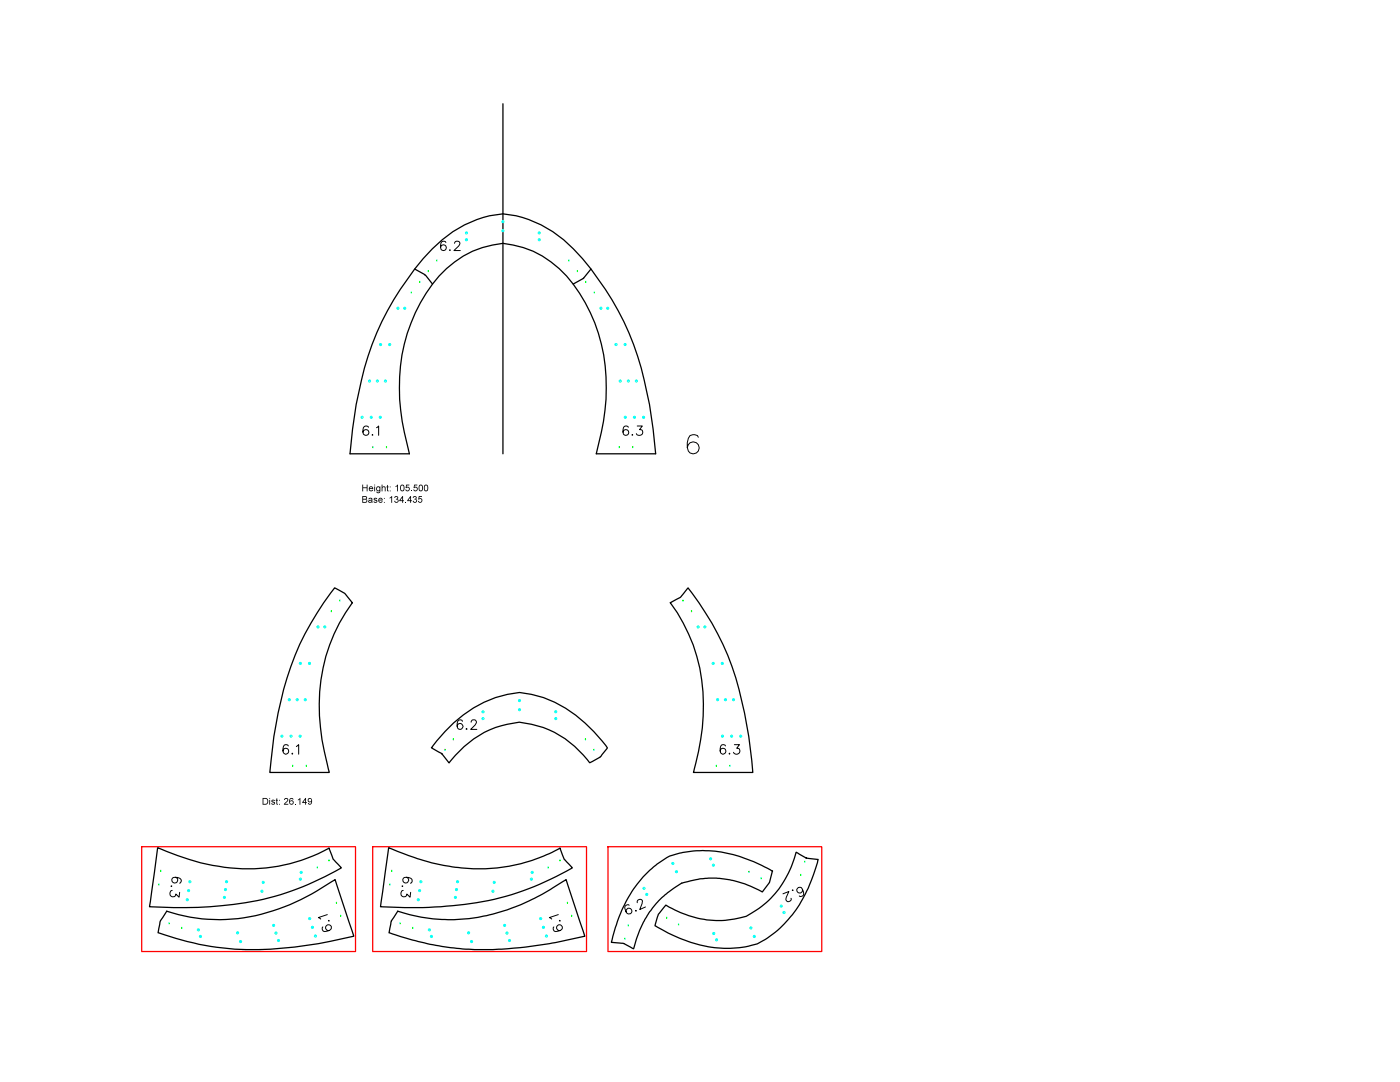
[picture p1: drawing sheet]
<svg xmlns="http://www.w3.org/2000/svg" width="279mm" height="216mm" viewBox="0 0 279 216" stroke-linecap="round" stroke-linejoin="round" font-family="sans-serif">
<path d="M139.4 87.2a1.11 1.11 0 0 0-1.1-.5 1.11 1.11 0 0 0-.9 .8 2.69 2.69 0 0 0 .3 2.9 1.19 1.19 0 0 0 1.7-.6 1.19 1.19 0 0 0-.8-1.6 1.19 1.19 0 0 0-1.4 1.1" fill="none" stroke="#000" stroke-width=".2"/>
<g fill="#000">
<path d="M72.3 96.7h.2v.5h.7v-.5h.2v1.3h-.2v-.6h-.7v.6h-.2zM76.2 96.7h.1v.5a.34 .34 0 0 1 .4-.2 .34 .34 0 0 1 .3 .4v.6h-.2v-.6a.24 .24 0 0 0-.3-.2 .24 .24 0 0 0-.2 .3v.5h-.1zM77.2 96.8l.2-.1v.4h.1l-.1 .7 .2 .2-.3-.1-.1-.7h-.1zM78.8 99.1a.36 .36 0 0 1 .6 0 .36 .36 0 0 1-.1 .5 .42 .42 0 0 1 0 .7 .42 .42 0 0 1-.6-.3l.1-.1a.27 .27 0 0 0 .3 .3 .27 .27 0 0 0 .3-.3 .27 .27 0 0 0-.4-.2v-.2a.23 .23 0 0 0 .3-.2 .23 .23 0 0 0-.3-.2 .23 .23 0 0 0-.2 .3l-.1-.1zM78.9 97l.5-.3v1.3h-.1v-1l-.4 .2zM81.1 96.7h.6v.2h-.5l-.1 .3a.44 .44 0 0 1 .6 .3 .44 .44 0 0 1-.3 .5 .44 .44 0 0 1-.5-.3h.2a.28 .28 0 0 0 .4 .1 .28 .28 0 0 0 0-.4 .28 .28 0 0 0-.4 0h-.2zM82 97.9h.2v.1h-.2zM82.5 99.1a.36 .36 0 0 1 .5 0 .36 .36 0 0 1 0 .5 .42 .42 0 0 1 0 .7 .42 .42 0 0 1-.6-.3l.1-.1a.27 .27 0 0 0 .3 .3 .27 .27 0 0 0 .3-.3 .27 .27 0 0 0-.4-.2v-.2a.23 .23 0 0 0 .3-.2 .23 .23 0 0 0-.3-.2 .23 .23 0 0 0-.2 .3l-.1-.1zM82.7 96.7h.6v.2h-.5l-.1 .3a.44 .44 0 0 1 .6 .3 .44 .44 0 0 1-.3 .5 .44 .44 0 0 1-.5-.3h.2a.28 .28 0 0 0 .4 .1 .28 .28 0 0 0 0-.4 .28 .28 0 0 0-.4 0h-.2zM83.6 99h.6v.2h-.5v.3a.44 .44 0 0 1 .6 .2 .44 .44 0 0 1-.3 .6 .44 .44 0 0 1-.6-.3h.2a.28 .28 0 0 0 .4 .1 .28 .28 0 0 0 .1-.4 .28 .28 0 0 0-.5 0h-.1zM74.6 99.4l.4-.1 .3 .2-.2 .1-.3-.1v.2a.38 .38 0 0 1 .5 .4 .38 .38 0 0 1-.6 .2l-.2-.2 .5 .1 .2-.2-.2-.1a.35 .35 0 0 1-.3-.1 .35 .35 0 0 1-.1-.4zM77.8 99.3l.5-.3v1.3h-.2v-1l-.3 .2z"/>
<path d="M80.9 100.2h.1v.1h-.1z"/>
<path d="M73.7 97.2a.45 .45 0 0 1 .6-.1 .45 .45 0 0 1 .2 .5h-.7a.28 .28 0 0 0 .2 .3 .28 .28 0 0 0 .3-.2h.2a.49 .49 0 0 1-.8 .2 .49 .49 0 0 1 0-.7zM73.9 97.3l-.1 .1h.5l-.1-.2z"/>
<path d="M74.7 96.7h.2v.2h-.2zM74.7 97.1h.2v.9h-.2z"/>
<path d="M75.2 97.2l.3-.2 .4 .1v.8a.41 .41 0 0 1-.3 .5 .41 .41 0 0 1-.5-.3l.2 .1a.27 .27 0 0 0 .3 0 .27 .27 0 0 0 .1-.3 .47 .47 0 0 1-.6-.1 .47 .47 0 0 1 .1-.6zM75.2 97.6a.3 .3 0 0 0 .6 0 .3 .3 0 0 0-.6 0z"/>
<path d="M75.6 99.5a.45 .45 0 0 1 .5-.1 .45 .45 0 0 1 .3 .5h-.7a.28 .28 0 0 0 .2 .3 .28 .28 0 0 0 .3-.2h.2a.49 .49 0 0 1-.8 .2 .49 .49 0 0 1 0-.7zM75.7 99.5v.2h.5l-.1-.2z"/>
<path d="M76.6 99.4h.2v.1h-.2zM76.6 100.2h.2v.1h-.2z"/>
<path d="M77.8 97.1h.2v.1h-.2zM77.8 97.9h.2v.1h-.2z"/>
<path d="M80 96.8a.48 .48 0 0 1 .6 0 .48 .48 0 0 1 .1 .6 .48 .48 0 0 1-.4 .6 .48 .48 0 0 1-.5-.6zM80.1 97l-.1 .6 .2 .3a.5 .5 0 0 0 .4-.5 .5 .5 0 0 0-.4-.5z"/>
<path d="M83.7 96.8a.48 .48 0 0 1 .6 0 .48 .48 0 0 1 .1 .6 .48 .48 0 0 1-.4 .6 .48 .48 0 0 1-.5-.6zM83.8 97l-.1 .6 .2 .3a.5 .5 0 0 0 .3-.5 .5 .5 0 0 0-.3-.5z"/>
<path d="M84.8 96.8a.48 .48 0 0 1 .5 0 .48 .48 0 0 1 .2 .6 .48 .48 0 0 1-.5 .6 .48 .48 0 0 1-.4-.6zM84.8 97v.6l.1 .3a.5 .5 0 0 0 .4-.5 .5 .5 0 0 0-.4-.5z"/>
<path d="M72.3 99h.5a.35 .35 0 0 1 .4 .2 .35 .35 0 0 1-.1 .4 .38 .38 0 0 1 .2 .5 .38 .38 0 0 1-.5 .2h-.5zM72.5 99.2v.3h.3a.2 .2 0 0 0 .3-.1 .2 .2 0 0 0-.2-.2zM72.5 99.7v.5l.6-.2a.25 .25 0 0 0 0-.2 .25 .25 0 0 0-.3-.1z"/>
<path d="M73.6 99.4l.5-.1a.6 .6 0 0 1 .2 .9l.1 .1-.3-.1a.33 .33 0 0 1-.5 .1 .33 .33 0 0 1 0-.5l.5-.1a.23 .23 0 0 0-.2-.2 .23 .23 0 0 0-.2 .2l-.2-.1zM73.7 100v.1l.2 .1 .2-.3z"/>
<path d="M80.3 99h.1v.8h.2v.2h-.2v.3h-.1v-.3h-.6zM80.3 99.3l-.4 .5h.4z"/>
<path d="M81.9 99h.1v.8h.2v.2h-.2v.3h-.1v-.3h-.6zM81.9 99.3l-.4 .5h.4z"/>
</g>
<path d="M100.4 20.7v69.9M100.4 42.7a22 22 0 0 0-14.1 7 56.1 56.1 0 0 0-14.2 26.2l-1 4.8-.7 4.9-.5 5M100.4 48.6a20 20 0 0 0-15.4 9.9 35.4 35.4 0 0 0-4.7 25.6l1.4 6.5" fill="none" stroke="#000" stroke-width=".25"/>
<path d="M82.1 58.5h.1M83.8 56.3h.1M85.5 54.2h.1M87.2 52.1h.1" fill="none" stroke="#0f0" stroke-width=".25"/>
<circle cx="72.3" cy="83.3" r=".21" fill="none" stroke="#0ff" stroke-width=".2"/>
<circle cx="74.1" cy="83.3" r=".21" fill="none" stroke="#0ff" stroke-width=".2"/>
<circle cx="75.9" cy="83.3" r=".21" fill="none" stroke="#0ff" stroke-width=".2"/>
<circle cx="73.7" cy="76" r=".21" fill="none" stroke="#0ff" stroke-width=".2"/>
<circle cx="75.3" cy="76" r=".21" fill="none" stroke="#0ff" stroke-width=".2"/>
<circle cx="76.9" cy="76" r=".21" fill="none" stroke="#0ff" stroke-width=".2"/>
<circle cx="75.9" cy="68.7" r=".21" fill="none" stroke="#0ff" stroke-width=".2"/>
<circle cx="77.8" cy="68.7" r=".21" fill="none" stroke="#0ff" stroke-width=".2"/>
<circle cx="79.4" cy="61.5" r=".21" fill="none" stroke="#0ff" stroke-width=".2"/>
<circle cx="80.8" cy="61.5" r=".21" fill="none" stroke="#0ff" stroke-width=".2"/>
<circle cx="93.1" cy="46.5" r=".21" fill="none" stroke="#0ff" stroke-width=".2"/>
<circle cx="93.1" cy="47.8" r=".21" fill="none" stroke="#0ff" stroke-width=".2"/>
<circle cx="100.4" cy="44.2" r=".21" fill="none" stroke="#0ff" stroke-width=".2"/>
<circle cx="100.4" cy="46.1" r=".21" fill="none" stroke="#0ff" stroke-width=".2"/>
<path d="M82.8 53.7l2 1.1M84.7 54.8l.2 .1M84.9 54.9l1.4 1.8M100.4 42.7a22.1 22.1 0 0 1 14 7 56.1 56.1 0 0 1 14.2 26.2l1 4.8 .7 4.9 .6 5M100.4 48.6a20 20 0 0 1 15.3 9.9 35.4 35.4 0 0 1 4.7 25.6l-1.4 6.5M69.9 90.6h11.8" fill="none" stroke="#000" stroke-width=".25"/>
<path d="M113.5 52.1h.1M115.2 54.2h.1M116.9 56.3h.1M118.6 58.5h.1M74.4 89.3h.1M77.1 89.3h.1" fill="none" stroke="#0f0" stroke-width=".25"/>
<path d="M89 48.4a.54 .54 0 0 0-.5-.3 .54 .54 0 0 0-.5 .4 1.44 1.44 0 0 0 .2 1.4 .58 .58 0 0 0 .8-.2 .58 .58 0 0 0-.3-.8 .58 .58 0 0 0-.8 .5M89.8 49.8l-.1 .1h.2M90.7 48.6l.1-.3a.59 .59 0 0 1 1 .2l-.3 .6-.9 .9h1.3M73.5 85.3a.58 .58 0 0 0-1 0 1.31 1.31 0 0 0 .2 1.5 .59 .59 0 0 0 .9-.3 .59 .59 0 0 0-.4-.8 .59 .59 0 0 0-.8 .5M74.3 86.7v.2l.1-.1M75.1 85.3l.5-.3v1.9" fill="none" stroke="#000" stroke-width=".2"/>
<circle cx="128.4" cy="83.3" r=".21" fill="none" stroke="#0ff" stroke-width=".2"/>
<circle cx="126.6" cy="83.3" r=".21" fill="none" stroke="#0ff" stroke-width=".2"/>
<circle cx="124.8" cy="83.3" r=".21" fill="none" stroke="#0ff" stroke-width=".2"/>
<circle cx="127" cy="76" r=".21" fill="none" stroke="#0ff" stroke-width=".2"/>
<circle cx="125.4" cy="76" r=".21" fill="none" stroke="#0ff" stroke-width=".2"/>
<circle cx="123.8" cy="76" r=".21" fill="none" stroke="#0ff" stroke-width=".2"/>
<circle cx="124.8" cy="68.7" r=".21" fill="none" stroke="#0ff" stroke-width=".2"/>
<circle cx="122.9" cy="68.7" r=".21" fill="none" stroke="#0ff" stroke-width=".2"/>
<circle cx="121.3" cy="61.5" r=".21" fill="none" stroke="#0ff" stroke-width=".2"/>
<circle cx="119.9" cy="61.5" r=".21" fill="none" stroke="#0ff" stroke-width=".2"/>
<circle cx="107.6" cy="46.5" r=".21" fill="none" stroke="#0ff" stroke-width=".2"/>
<circle cx="107.6" cy="47.8" r=".21" fill="none" stroke="#0ff" stroke-width=".2"/>
<path d="M117.9 53.7a6.4 6.4 0 0 1-3.5 3M119 90.6h11.9M66.8 117.3a5.2 5.2 0 0 1 2.6 1.8l.9 1.2a35.4 35.4 0 0 0-6 27.3l1.4 6.5h-11.9a74.1 74.1 0 0 1 6-25.5 65.4 65.4 0 0 1 7-11.3z" fill="none" stroke="#000" stroke-width=".25"/>
<path d="M123.6 89.3h.1M126.3 89.3h.1M67.8 119.9h.1M66.1 122h.1" fill="none" stroke="#0f0" stroke-width=".25"/>
<path d="M125.4 85.3a.54 .54 0 0 0-.5-.3 .54 .54 0 0 0-.5 .3 1.14 1.14 0 0 0 .4 1.6 .58 .58 0 0 0 .7-.5 .58 .58 0 0 0-.5-.7 .58 .58 0 0 0-.7 .5M126.2 86.7l-.1 .1h.2M127.2 85h1l-.6 .7a.6 .6 0 0 1 .7 .7 .6 .6 0 0 1-.8 .5l-.3-.1-.2-.3" fill="none" stroke="#000" stroke-width=".2"/>
<circle cx="56.3" cy="146.9" r=".21" fill="none" stroke="#0ff" stroke-width=".2"/>
<circle cx="58.1" cy="146.9" r=".21" fill="none" stroke="#0ff" stroke-width=".2"/>
<circle cx="59.9" cy="146.9" r=".21" fill="none" stroke="#0ff" stroke-width=".2"/>
<circle cx="57.7" cy="139.6" r=".21" fill="none" stroke="#0ff" stroke-width=".2"/>
<circle cx="59.3" cy="139.6" r=".21" fill="none" stroke="#0ff" stroke-width=".2"/>
<circle cx="60.9" cy="139.6" r=".21" fill="none" stroke="#0ff" stroke-width=".2"/>
<circle cx="59.9" cy="132.4" r=".21" fill="none" stroke="#0ff" stroke-width=".2"/>
<circle cx="61.8" cy="132.4" r=".21" fill="none" stroke="#0ff" stroke-width=".2"/>
<circle cx="63.5" cy="125.1" r=".21" fill="none" stroke="#0ff" stroke-width=".2"/>
<circle cx="64.8" cy="125.1" r=".21" fill="none" stroke="#0ff" stroke-width=".2"/>
<path d="M58.4 152.9h.1M61.1 152.9h.1M88.8 149.7h.1M90.5 147.6h.1" fill="none" stroke="#0f0" stroke-width=".25"/>
<path d="M57.5 148.8a.56 .56 0 0 0-.8-.1 1.13 1.13 0 0 0 .4 1.8 .59 .59 0 0 0 .5-.6 .59 .59 0 0 0-.5-.6 .59 .59 0 0 0-.6 .6M58.3 150.3v.2l.1-.1M59.1 149l.5-.4v1.9" fill="none" stroke="#000" stroke-width=".2"/>
<circle cx="96.4" cy="142" r=".21" fill="none" stroke="#0ff" stroke-width=".2"/>
<circle cx="96.4" cy="143.4" r=".21" fill="none" stroke="#0ff" stroke-width=".2"/>
<circle cx="103.7" cy="139.8" r=".21" fill="none" stroke="#0ff" stroke-width=".2"/>
<circle cx="103.7" cy="141.6" r=".21" fill="none" stroke="#0ff" stroke-width=".2"/>
<path d="M92.3 143.9a.53 .53 0 0 0-.8-.2 1.57 1.57 0 0 0 0 1.8 .6 .6 0 0 0 .9-.3 .6 .6 0 0 0-.4-.8 .6 .6 0 0 0-.8 .5M93.1 145.4l-.1 .1h.2M94 144.1l.4-.5h.3l.3 .2a.61 .61 0 0 1-.2 .9l-.9 .8h1.3" fill="none" stroke="#000" stroke-width=".2"/>
<path d="M88.8 146a23.4 23.4 0 0 1 14.9-7.8 23 23 0 0 1 14.8 7.8l2.7 3.3-1.5 1.8-2 1.1a20.5 20.5 0 0 0-14.1-8.1 19.4 19.4 0 0 0-14 8.1l-1.5-1.9-2-1.1z" fill="none" stroke="#000" stroke-width=".25"/>
<path d="M116.8 147.6h.1M118.5 149.7h.1" fill="none" stroke="#0f0" stroke-width=".25"/>
<circle cx="110.9" cy="142" r=".21" fill="none" stroke="#0ff" stroke-width=".2"/>
<circle cx="110.9" cy="143.4" r=".21" fill="none" stroke="#0ff" stroke-width=".2"/>
<path d="M133.8 120.3l2-1.1 1.5-1.9a56.6 56.6 0 0 1 11.3 25l.8 4.7 .8 7.1h-11.8a42.7 42.7 0 0 0 .7-23.1 34 34 0 0 0-5.3-10.7z" fill="none" stroke="#000" stroke-width=".25"/>
<path d="M136.3 119.9h.1M138 122h.1" fill="none" stroke="#0f0" stroke-width=".25"/>
<circle cx="147.8" cy="146.9" r=".21" fill="none" stroke="#0ff" stroke-width=".2"/>
<circle cx="146" cy="146.9" r=".21" fill="none" stroke="#0ff" stroke-width=".2"/>
<circle cx="144.2" cy="146.9" r=".21" fill="none" stroke="#0ff" stroke-width=".2"/>
<circle cx="146.4" cy="139.6" r=".21" fill="none" stroke="#0ff" stroke-width=".2"/>
<circle cx="144.8" cy="139.6" r=".21" fill="none" stroke="#0ff" stroke-width=".2"/>
<circle cx="143.2" cy="139.6" r=".21" fill="none" stroke="#0ff" stroke-width=".2"/>
<circle cx="144.1" cy="132.4" r=".21" fill="none" stroke="#0ff" stroke-width=".2"/>
<circle cx="142.3" cy="132.4" r=".21" fill="none" stroke="#0ff" stroke-width=".2"/>
<circle cx="140.7" cy="125.1" r=".21" fill="none" stroke="#0ff" stroke-width=".2"/>
<circle cx="139.3" cy="125.1" r=".21" fill="none" stroke="#0ff" stroke-width=".2"/>
<path d="M143 152.9h.1M145.7 152.9h.1M79.8 184.3h.1M82.4 185.3h.1" fill="none" stroke="#0f0" stroke-width=".25"/>
<path d="M144.8 148.8a.56 .56 0 0 0-.8-.1 1.13 1.13 0 0 0 .3 1.8 .59 .59 0 0 0 .6-.6 .59 .59 0 0 0-.6-.6 .59 .59 0 0 0-.6 .6M145.6 150.3v.2l.1-.1M146.6 148.6h1l-.6 .7a.64 .64 0 0 1 .6 1 .64 .64 0 0 1-1.1 0l-.1-.2" fill="none" stroke="#000" stroke-width=".2"/>
<g fill="#000">
<path d="M54.2 159.7l.4-.1 .3 .2-.5-.1v.2a.4 .4 0 0 1 .5 .3 .4 .4 0 0 1-.3 .5 .4 .4 0 0 1-.5-.4l.5 .1 .1-.1-.1-.1a.35 .35 0 0 1-.4-.1 .35 .35 0 0 1 0-.4zM55.2 159.4l.1-.1v.3h.1l-.1 .7 .2 .3-.3-.1v-.7h-.2zM56.8 159.3a.46 .46 0 0 1 .7 .2 .46 .46 0 0 1-.4 .7l-.2 .2h.6v.2h-.8l.1-.3a.58 .58 0 0 0 .4-.9l-.5 .2zM58.9 160.4h.1v.2h-.1zM59.4 159.6l.5-.4v1.4h-.1v-1.1l-.4 .2z"/>
<path d="M53.7 159.2h.2v.2h-.2zM53.7 159.6h.2v1h-.2z"/>
<path d="M55.7 159.6h.2v.2h-.2zM55.7 160.4h.2v.2h-.2z"/>
<path d="M57.8 159.4l.5-.2 .3 .4h-.2a.31 .31 0 0 0-.4-.2 .31 .31 0 0 0-.1 .5 .45 .45 0 0 1 .7 .1 .45 .45 0 0 1-.4 .7 .45 .45 0 0 1-.5-.6zM57.9 160.1a.29 .29 0 0 0 .5 0 .29 .29 0 0 0-.5 0z"/>
<path d="M52.4 159.2h.5a.67 .67 0 0 1 .6 .7 .67 .67 0 0 1-.6 .7h-.5zM52.6 159.4v1a.56 .56 0 0 0 .8-.5 .56 .56 0 0 0-.8-.5z"/>
<path d="M60.9 159.2h.2v.9h.1v.1h-.1v.4h-.2v-.4h-.6zM60.9 159.5l-.4 .6h.4z"/>
<path d="M61.5 159.3a.53 .53 0 0 1 .7 .1 .53 .53 0 0 1 .1 .7 .42 .42 0 0 1-.4 .5 .42 .42 0 0 1-.5-.4l.6 .2 .1-.5a.42 .42 0 0 1-.6 .1 .42 .42 0 0 1 0-.7zM61.6 159.7a.28 .28 0 0 0 .5 0 .28 .28 0 0 0-.5 0z"/>
</g>
<path d="M74.4 169h42.7v20.9h-42.7zM121.3 169h42.7v20.9h-42.7z" fill="none" stroke="#f00" stroke-width=".25"/>
<path d="M79.4 181.8a35 35 0 0 0 27.3-2.6l6.3-3.7 3.7 11.3a90.4 90.4 0 0 1-19 2.7 55 55 0 0 1-20.1-3.4l.5-2.4z" fill="none" stroke="#000" stroke-width=".25"/>
<circle cx="109.1" cy="186.8" r=".21" fill="none" stroke="#0ff" stroke-width=".2"/>
<circle cx="108.5" cy="185" r=".21" fill="none" stroke="#0ff" stroke-width=".2"/>
<circle cx="107.9" cy="183.3" r=".21" fill="none" stroke="#0ff" stroke-width=".2"/>
<circle cx="101.7" cy="187.7" r=".21" fill="none" stroke="#0ff" stroke-width=".2"/>
<circle cx="101.2" cy="186.2" r=".21" fill="none" stroke="#0ff" stroke-width=".2"/>
<circle cx="100.7" cy="184.7" r=".21" fill="none" stroke="#0ff" stroke-width=".2"/>
<circle cx="94.1" cy="187.9" r=".21" fill="none" stroke="#0ff" stroke-width=".2"/>
<circle cx="93.5" cy="186.1" r=".21" fill="none" stroke="#0ff" stroke-width=".2"/>
<circle cx="86.1" cy="186.9" r=".21" fill="none" stroke="#0ff" stroke-width=".2"/>
<circle cx="85.7" cy="185.5" r=".21" fill="none" stroke="#0ff" stroke-width=".2"/>
<path d="M113.2 180.3h.1M114.1 182.8h.1M124.7 187.4h.1M125.4 184.7h.1" fill="none" stroke="#0f0" stroke-width=".25"/>
<path d="M110.5 185a.57 .57 0 0 0 .4 .9 1.12 1.12 0 0 0 1.3-.9 .58 .58 0 0 0-.7-.5 .58 .58 0 0 0-.4 .8 .58 .58 0 0 0 .7 .4M111.4 182.5l-1.8 .6 .5 .3M111.7 183.6l.1 .2-.2-.1" fill="none" stroke="#000" stroke-width=".2"/>
<circle cx="128.5" cy="177.2" r=".21" fill="none" stroke="#0ff" stroke-width=".2"/>
<circle cx="129.1" cy="178.5" r=".21" fill="none" stroke="#0ff" stroke-width=".2"/>
<circle cx="134.3" cy="172.3" r=".21" fill="none" stroke="#0ff" stroke-width=".2"/>
<circle cx="135" cy="173.9" r=".21" fill="none" stroke="#0ff" stroke-width=".2"/>
<path d="M125.6 180.6a.58 .58 0 0 0-.8 .2 1.48 1.48 0 0 0 .6 1.6 .58 .58 0 0 0 .7-.6 .58 .58 0 0 0-.7-.6 .58 .58 0 0 0-.4 .8M126.9 181.7l-.1 .1 .2-.1M127.2 180.1l.1-.5 .5-.1a.38 .38 0 0 1 .4 .5l-.5 1.5 1.1-.5" fill="none" stroke="#000" stroke-width=".2"/>
<path d="M128.4 175a16.4 16.4 0 0 1 5.8-4.4 23.2 23.2 0 0 1 16.7 1.6l3.3 1.6-.6 2.3-1.4 1.8a20 20 0 0 0-16.1-1.7l-1.1 .7a19.9 19.9 0 0 0-8.6 12.4l-1.9-1-2.5-.3a29 29 0 0 1 6.4-13z" fill="none" stroke="#000" stroke-width=".25"/>
<path d="M149.5 174.1h.1M151.9 175.3h.1" fill="none" stroke="#0f0" stroke-width=".25"/>
<circle cx="141.8" cy="171.4" r=".21" fill="none" stroke="#0ff" stroke-width=".2"/>
<circle cx="142.4" cy="172.6" r=".21" fill="none" stroke="#0ff" stroke-width=".2"/>
<path d="M77.6 169.2a43.8 43.8 0 0 0 19.9 4.1 33.6 33.6 0 0 0 14.3-4.1l.8 2.2 1.6 1.7a55.7 55.7 0 0 1-27.5 7.9l-5.9 .1-4.9-.2z" fill="none" stroke="#000" stroke-width=".25"/>
<path d="M109.4 173.2h.1M111.8 171.8h.1" fill="none" stroke="#0f0" stroke-width=".25"/>
<circle cx="83.5" cy="179.5" r=".21" fill="none" stroke="#0ff" stroke-width=".2"/>
<circle cx="83.7" cy="177.7" r=".21" fill="none" stroke="#0ff" stroke-width=".2"/>
<circle cx="84" cy="175.9" r=".21" fill="none" stroke="#0ff" stroke-width=".2"/>
<circle cx="90.9" cy="179.1" r=".21" fill="none" stroke="#0ff" stroke-width=".2"/>
<circle cx="91.1" cy="177.5" r=".21" fill="none" stroke="#0ff" stroke-width=".2"/>
<circle cx="91.3" cy="175.9" r=".21" fill="none" stroke="#0ff" stroke-width=".2"/>
<circle cx="98.4" cy="177.8" r=".21" fill="none" stroke="#0ff" stroke-width=".2"/>
<circle cx="98.6" cy="176.1" r=".21" fill="none" stroke="#0ff" stroke-width=".2"/>
<circle cx="106" cy="175.4" r=".21" fill="none" stroke="#0ff" stroke-width=".2"/>
<circle cx="106.2" cy="174.1" r=".21" fill="none" stroke="#0ff" stroke-width=".2"/>
<path d="M77.8 176.6h.1M78.2 173.9h.1M159.8 174.7h.1M160.6 172h.1" fill="none" stroke="#0f0" stroke-width=".25"/>
<path d="M80.4 176.8h-.2l.1 .1M80.5 177.7a.63 .63 0 0 0-.4 1 .63 .63 0 0 0 1.1-.3l.6 .6 .2-.9M81.1 175a.58 .58 0 0 1 .4 .9 .58 .58 0 0 1-.9 .1 .58 .58 0 0 1 .1-.9 1.25 1.25 0 0 1 1.6 .6l-.2 .4-.2 .1" fill="none" stroke="#000" stroke-width=".2"/>
<circle cx="156.5" cy="182.1" r=".21" fill="none" stroke="#0ff" stroke-width=".2"/>
<circle cx="155.9" cy="180.8" r=".21" fill="none" stroke="#0ff" stroke-width=".2"/>
<circle cx="150.5" cy="186.9" r=".21" fill="none" stroke="#0ff" stroke-width=".2"/>
<circle cx="149.9" cy="185.2" r=".21" fill="none" stroke="#0ff" stroke-width=".2"/>
<path d="M156.3 178.4l1.1-.5-.6 1.5 .3 .4a.56 .56 0 0 0 .8-.5v-.1M158.1 177.7l.1-.2v.2M160.1 177.5a.58 .58 0 0 1-.6 .7 .58 .58 0 0 1-.5-.8 .58 .58 0 0 1 .9-.3 1.84 1.84 0 0 1 .5 1.5 .64 .64 0 0 1-.9 .2" fill="none" stroke="#000" stroke-width=".2"/>
<path d="M132.8 180.6a19.8 19.8 0 0 0 16.1 2.2 19.7 19.7 0 0 0 10-12.7l2.1 1.1 2.3 .3a26.3 26.3 0 0 1-10.1 15.6l-.5 .4a8.3 8.3 0 0 1-3.9 1.4 24.3 24.3 0 0 1-15.4-2.7l-2.7-1.5 .7-2.3z" fill="none" stroke="#000" stroke-width=".25"/>
<path d="M133.1 183.2h.1M135.4 184.6h.1" fill="none" stroke="#0f0" stroke-width=".25"/>
<circle cx="143" cy="187.5" r=".21" fill="none" stroke="#0ff" stroke-width=".2"/>
<circle cx="142.5" cy="186.3" r=".21" fill="none" stroke="#0ff" stroke-width=".2"/>
<path d="M28.3 169h42.7v20.9h-42.7z" fill="none" stroke="#f00" stroke-width=".25"/>
<path d="M33.3 181.8a34.9 34.9 0 0 0 26.8-2.3l3.1-1.7 3.7-2.3 3.7 11.3a76.7 76.7 0 0 1-26.1 2.3 60.2 60.2 0 0 1-13-3l.5-2.2z" fill="none" stroke="#000" stroke-width=".25"/>
<path d="M33.7 184.3h.1M36.3 185.3h.1" fill="none" stroke="#0f0" stroke-width=".25"/>
<circle cx="62.9" cy="186.8" r=".21" fill="none" stroke="#0ff" stroke-width=".2"/>
<circle cx="62.4" cy="185" r=".21" fill="none" stroke="#0ff" stroke-width=".2"/>
<circle cx="61.8" cy="183.3" r=".21" fill="none" stroke="#0ff" stroke-width=".2"/>
<circle cx="55.6" cy="187.7" r=".21" fill="none" stroke="#0ff" stroke-width=".2"/>
<circle cx="55.1" cy="186.2" r=".21" fill="none" stroke="#0ff" stroke-width=".2"/>
<circle cx="54.6" cy="184.7" r=".21" fill="none" stroke="#0ff" stroke-width=".2"/>
<circle cx="48" cy="187.9" r=".21" fill="none" stroke="#0ff" stroke-width=".2"/>
<circle cx="47.4" cy="186.1" r=".21" fill="none" stroke="#0ff" stroke-width=".2"/>
<circle cx="40" cy="186.9" r=".21" fill="none" stroke="#0ff" stroke-width=".2"/>
<circle cx="39.6" cy="185.5" r=".21" fill="none" stroke="#0ff" stroke-width=".2"/>
<path d="M63.3 173.2h.1M65.7 171.8h.1M67.1 180.3h.1M68 182.8h.1" fill="none" stroke="#0f0" stroke-width=".25"/>
<path d="M64.4 185a.57 .57 0 0 0 .4 .9 1.12 1.12 0 0 0 1.3-.9 .58 .58 0 0 0-.7-.5 .58 .58 0 0 0-.4 .8 .58 .58 0 0 0 .7 .4M65.3 182.5l-1.8 .6 .5 .3M65.6 183.6l.1 .2-.2-.1" fill="none" stroke="#000" stroke-width=".2"/>
<path d="M31.5 169.2a47.2 47.2 0 0 0 19.3 4.2 33.1 33.1 0 0 0 14.9-4.2l.8 2.2 1.6 1.7a56.1 56.1 0 0 1-26.2 7.8 76.3 76.3 0 0 1-12.1-.1z" fill="none" stroke="#000" stroke-width=".25"/>
<circle cx="37.4" cy="179.5" r=".21" fill="none" stroke="#0ff" stroke-width=".2"/>
<circle cx="37.6" cy="177.7" r=".21" fill="none" stroke="#0ff" stroke-width=".2"/>
<circle cx="37.9" cy="175.9" r=".21" fill="none" stroke="#0ff" stroke-width=".2"/>
<circle cx="44.8" cy="179.1" r=".21" fill="none" stroke="#0ff" stroke-width=".2"/>
<circle cx="45" cy="177.5" r=".21" fill="none" stroke="#0ff" stroke-width=".2"/>
<circle cx="45.2" cy="175.9" r=".21" fill="none" stroke="#0ff" stroke-width=".2"/>
<circle cx="52.3" cy="177.8" r=".21" fill="none" stroke="#0ff" stroke-width=".2"/>
<circle cx="52.5" cy="176.1" r=".21" fill="none" stroke="#0ff" stroke-width=".2"/>
<circle cx="59.9" cy="175.4" r=".21" fill="none" stroke="#0ff" stroke-width=".2"/>
<circle cx="60.1" cy="174.1" r=".21" fill="none" stroke="#0ff" stroke-width=".2"/>
<path d="M31.7 176.6h.1M32.1 173.9h.1" fill="none" stroke="#0f0" stroke-width=".25"/>
<path d="M34.3 176.8h-.2l.1 .1M34.4 177.7a.63 .63 0 0 0-.4 1 .63 .63 0 0 0 1.1-.3l.6 .6 .2-.9M35 175a.58 .58 0 0 1 .4 .9 .58 .58 0 0 1-.9 .1 .58 .58 0 0 1 .1-.9 1.32 1.32 0 0 1 1.6 .6l-.3 .5" fill="none" stroke="#000" stroke-width=".2"/>
</svg>
